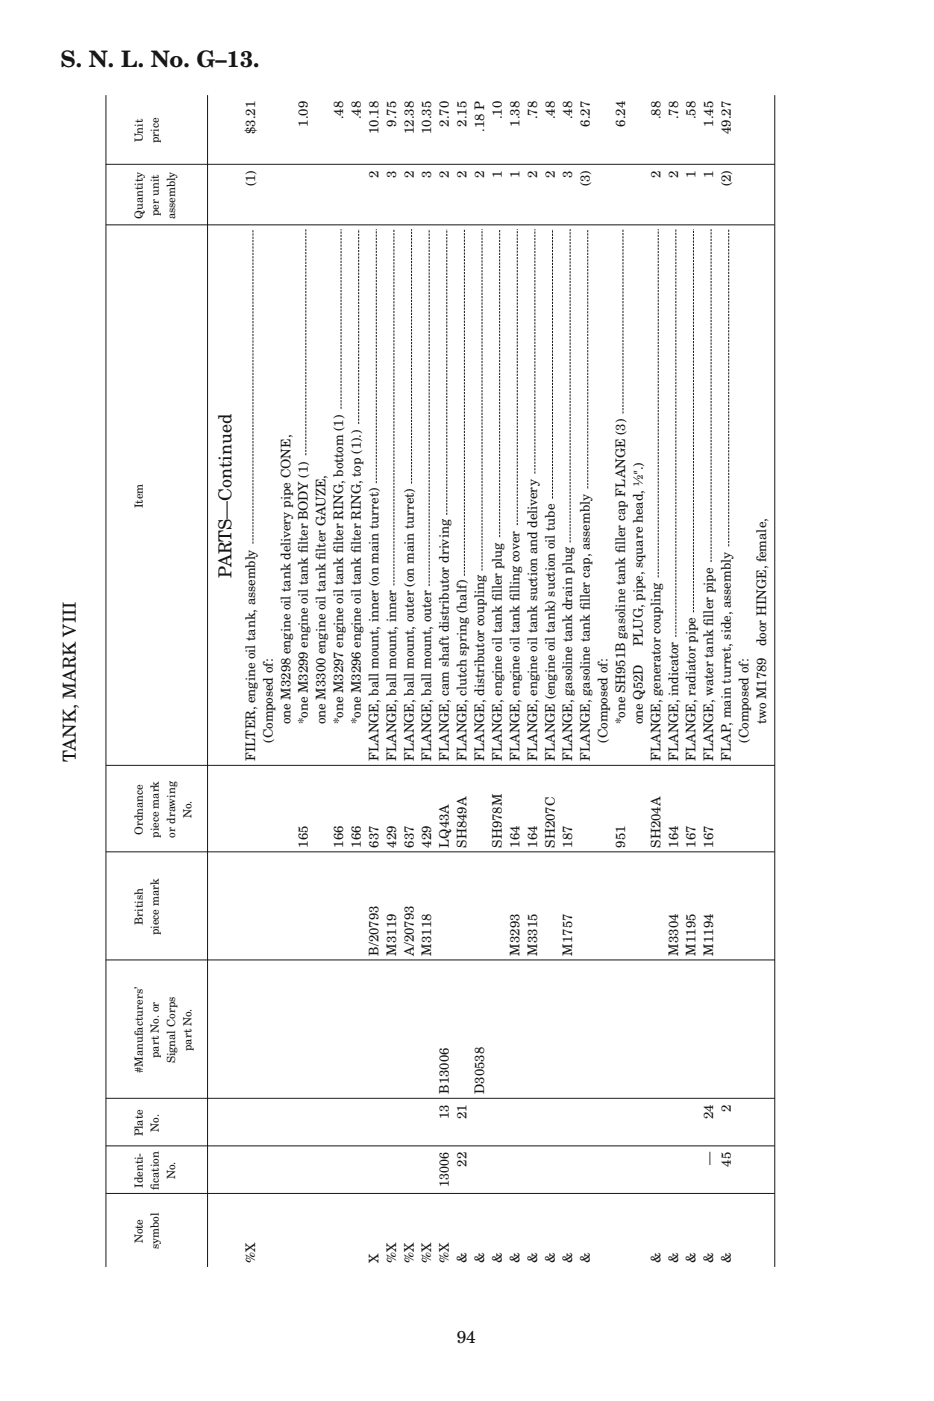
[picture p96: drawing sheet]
<svg xmlns="http://www.w3.org/2000/svg" width="152mm" height="229mm" viewBox="0 0 152 229" stroke-linecap="round" stroke-linejoin="round" font-family="sans-serif">
<defs><g id="words">
<text font-size="3.7" fill="#181715" x="9.9" y="10.9">S. N. L. No. G–13.</text>
<g font-size="2.9" fill="#181715">
<text x="37.7" y="94.3" transform="rotate(-90 37.7 94.3)">PARTS—Continued</text>
<text x="12.3" y="124.4" transform="rotate(-90 12.3 124.4)">TANK, MARK VIII</text>
</g>
<text font-size="2.8" fill="#181715" x="74.5" y="219.1">94</text>
<g font-size="2.2" fill="#181715">
<text x="41.6" y="21.9" transform="rotate(-90 41.6 21.9)">$3.21</text>
<text x="50.3" y="20.7" transform="rotate(-90 50.3 20.7)">1.09</text>
<text x="56" y="19.5" transform="rotate(-90 56 19.5)">.48</text>
<text x="58.9" y="19.5" transform="rotate(-90 58.9 19.5)">.48</text>
<text x="61.8" y="21.9" transform="rotate(-90 61.8 21.9)">10.18</text>
<text x="64.6" y="20.7" transform="rotate(-90 64.6 20.7)">9.75</text>
<text x="67.5" y="21.9" transform="rotate(-90 67.5 21.9)">12.38</text>
<text x="70.4" y="21.9" transform="rotate(-90 70.4 21.9)">10.35</text>
<text x="73.3" y="20.7" transform="rotate(-90 73.3 20.7)">2.70</text>
<text x="76.1" y="20.7" transform="rotate(-90 76.1 20.7)">2.15</text>
<text x="79" y="21.5" transform="rotate(-90 79 21.5)">.18 P</text>
<text x="81.9" y="19.5" transform="rotate(-90 81.9 19.5)">.10</text>
<text x="84.8" y="20.7" transform="rotate(-90 84.8 20.7)">1.38</text>
<text x="87.6" y="19.5" transform="rotate(-90 87.6 19.5)">.78</text>
<text x="90.5" y="19.5" transform="rotate(-90 90.5 19.5)">.48</text>
<text x="93.4" y="19.5" transform="rotate(-90 93.4 19.5)">.48</text>
<text x="96.3" y="20.7" transform="rotate(-90 96.3 20.7)">6.27</text>
<text x="102" y="20.7" transform="rotate(-90 102 20.7)">6.24</text>
<text x="107.8" y="19.5" transform="rotate(-90 107.8 19.5)">.88</text>
<text x="110.6" y="19.5" transform="rotate(-90 110.6 19.5)">.78</text>
<text x="113.5" y="19.5" transform="rotate(-90 113.5 19.5)">.58</text>
<text x="116.4" y="20.7" transform="rotate(-90 116.4 20.7)">1.45</text>
<text x="119.3" y="21.9" transform="rotate(-90 119.3 21.9)">49.27</text>
<text x="61.8" y="29" transform="rotate(-90 61.8 29)">2</text>
<text x="64.6" y="29" transform="rotate(-90 64.6 29)">3</text>
<text x="67.5" y="29" transform="rotate(-90 67.5 29)">2</text>
<text x="70.4" y="29" transform="rotate(-90 70.4 29)">3</text>
<text x="73.3" y="29" transform="rotate(-90 73.3 29)">2</text>
<text x="76.1" y="29" transform="rotate(-90 76.1 29)">2</text>
<text x="79" y="29" transform="rotate(-90 79 29)">2</text>
<text x="81.9" y="29" transform="rotate(-90 81.9 29)">1</text>
<text x="84.8" y="29" transform="rotate(-90 84.8 29)">1</text>
<text x="87.6" y="29" transform="rotate(-90 87.6 29)">2</text>
<text x="90.5" y="29" transform="rotate(-90 90.5 29)">2</text>
<text x="93.4" y="29" transform="rotate(-90 93.4 29)">3</text>
<text x="107.8" y="29" transform="rotate(-90 107.8 29)">2</text>
<text x="110.6" y="29" transform="rotate(-90 110.6 29)">2</text>
<text x="113.5" y="29" transform="rotate(-90 113.5 29)">1</text>
<text x="116.4" y="29" transform="rotate(-90 116.4 29)">1</text>
<text x="41.6" y="30.4" transform="rotate(-90 41.6 30.4)">(1)</text>
<text x="96.3" y="30.4" transform="rotate(-90 96.3 30.4)">(3)</text>
<text x="119.3" y="30.4" transform="rotate(-90 119.3 30.4)">(2)</text>
<text x="50.3" y="90.3" transform="rotate(-90 50.3 90.3)">i</text>
<text x="53.1" y="91.3" transform="rotate(-90 53.1 91.3)">i</text>
<text x="56" y="90.3" transform="rotate(-90 56 90.3)">i</text>
<text x="58.9" y="90.3" transform="rotate(-90 58.9 90.3)">i</text>
<text x="102" y="90.3" transform="rotate(-90 102 90.3)">i</text>
<text x="81.9" y="98.1" transform="rotate(-90 81.9 98.1)">i</text>
<text x="84.8" y="98.1" transform="rotate(-90 84.8 98.1)">i</text>
<text x="96.3" y="99.6" transform="rotate(-90 96.3 99.6)">i</text>
<text x="104.9" y="105.4" transform="rotate(-90 104.9 105.4)">PLUG, pipe, square head, ½″.)</text>
<text x="116.4" y="102.1" transform="rotate(-90 116.4 102.1)">i</text>
<text x="125" y="105.4" transform="rotate(-90 125 105.4)">door HINGE, female,</text>
<text x="47.4" y="118.2" transform="rotate(-90 47.4 118.2)">one M3298 engine oil tank delivery pipe CONE,</text>
<text x="50.3" y="118.2" transform="rotate(-90 50.3 118.2)">*one M3299 engine oil tank flter BODY (1)</text>
<text x="53.1" y="118.2" transform="rotate(-90 53.1 118.2)">one M3300 engine oil tank flter GAUZE,</text>
<text x="56" y="118.2" transform="rotate(-90 56 118.2)">*one M3297 engine oil tank flter RING, bottom (1)</text>
<text x="58.9" y="118.2" transform="rotate(-90 58.9 118.2)">*one M3296 engine oil tank flter RING, top (1).)</text>
<text x="102" y="118.2" transform="rotate(-90 102 118.2)">*one SH951B gasoline tank fller cap FLANGE (3)</text>
<text x="104.9" y="118.2" transform="rotate(-90 104.9 118.2)">one Q52D</text>
<text x="125" y="118.2" transform="rotate(-90 125 118.2)">two M1789</text>
<text x="41.6" y="124.2" transform="rotate(-90 41.6 124.2)">FILTER, engine oil tank, assembly</text>
<text x="44.5" y="121.2" transform="rotate(-90 44.5 121.2)">(Composed of:</text>
<text x="61.8" y="124.2" transform="rotate(-90 61.8 124.2)">FLANGE, ball mount, inner (on main turret)</text>
<text x="64.6" y="124.2" transform="rotate(-90 64.6 124.2)">FLANGE, ball mount, inner</text>
<text x="67.5" y="124.2" transform="rotate(-90 67.5 124.2)">FLANGE, ball mount, outer (on main turret)</text>
<text x="70.4" y="124.2" transform="rotate(-90 70.4 124.2)">FLANGE, ball mount, outer</text>
<text x="73.3" y="124.2" transform="rotate(-90 73.3 124.2)">FLANGE, cam shaft distributor driving</text>
<text x="76.1" y="124.2" transform="rotate(-90 76.1 124.2)">FLANGE, clutch spring (half)</text>
<text x="79" y="124.2" transform="rotate(-90 79 124.2)">FLANGE, distributor coupling</text>
<text x="81.9" y="124.2" transform="rotate(-90 81.9 124.2)">FLANGE, engine oil tank fller plug</text>
<text x="84.8" y="124.2" transform="rotate(-90 84.8 124.2)">FLANGE, engine oil tank flling cover</text>
<text x="87.6" y="124.2" transform="rotate(-90 87.6 124.2)">FLANGE, engine oil tank suction and delivery</text>
<text x="90.5" y="124.2" transform="rotate(-90 90.5 124.2)">FLANGE (engine oil tank) suction oil tube</text>
<text x="93.4" y="124.2" transform="rotate(-90 93.4 124.2)">FLANGE, gasoline tank drain plug</text>
<text x="96.3" y="124.2" transform="rotate(-90 96.3 124.2)">FLANGE, gasoline tank fller cap, assembly</text>
<text x="99.1" y="121.2" transform="rotate(-90 99.1 121.2)">(Composed of:</text>
<text x="107.8" y="124.2" transform="rotate(-90 107.8 124.2)">FLANGE, generator coupling</text>
<text x="110.6" y="124.2" transform="rotate(-90 110.6 124.2)">FLANGE, indicator</text>
<text x="113.5" y="124.2" transform="rotate(-90 113.5 124.2)">FLANGE, radiator pipe</text>
<text x="116.4" y="124.2" transform="rotate(-90 116.4 124.2)">FLANGE, water tank fller pipe</text>
<text x="119.3" y="124.2" transform="rotate(-90 119.3 124.2)">FLAP, main turret, side, assembly</text>
<text x="122.1" y="121.2" transform="rotate(-90 122.1 121.2)">(Composed of:</text>
<text x="50.3" y="138.3" transform="rotate(-90 50.3 138.3)">165</text>
<text x="56" y="138.3" transform="rotate(-90 56 138.3)">166</text>
<text x="58.9" y="138.3" transform="rotate(-90 58.9 138.3)">166</text>
<text x="61.8" y="138.3" transform="rotate(-90 61.8 138.3)">637</text>
<text x="64.6" y="138.3" transform="rotate(-90 64.6 138.3)">429</text>
<text x="67.5" y="138.3" transform="rotate(-90 67.5 138.3)">637</text>
<text x="70.4" y="138.3" transform="rotate(-90 70.4 138.3)">429</text>
<text x="73.3" y="138.3" transform="rotate(-90 73.3 138.3)">LQ43A</text>
<text x="76.1" y="138.3" transform="rotate(-90 76.1 138.3)">SH849A</text>
<text x="81.9" y="138.3" transform="rotate(-90 81.9 138.3)">SH978M</text>
<text x="84.8" y="138.3" transform="rotate(-90 84.8 138.3)">164</text>
<text x="87.6" y="138.3" transform="rotate(-90 87.6 138.3)">164</text>
<text x="90.5" y="138.3" transform="rotate(-90 90.5 138.3)">SH207C</text>
<text x="93.4" y="138.3" transform="rotate(-90 93.4 138.3)">187</text>
<text x="102" y="138.3" transform="rotate(-90 102 138.3)">951</text>
<text x="107.8" y="138.3" transform="rotate(-90 107.8 138.3)">SH204A</text>
<text x="110.6" y="138.3" transform="rotate(-90 110.6 138.3)">164</text>
<text x="113.5" y="138.3" transform="rotate(-90 113.5 138.3)">167</text>
<text x="116.4" y="138.3" transform="rotate(-90 116.4 138.3)">167</text>
<text x="61.8" y="155.9" transform="rotate(-90 61.8 155.9)">B/20793</text>
<text x="64.6" y="155.9" transform="rotate(-90 64.6 155.9)">M3119</text>
<text x="67.5" y="155.9" transform="rotate(-90 67.5 155.9)">A/20793</text>
<text x="70.4" y="155.9" transform="rotate(-90 70.4 155.9)">M3118</text>
<text x="84.8" y="155.9" transform="rotate(-90 84.8 155.9)">M3293</text>
<text x="87.6" y="155.9" transform="rotate(-90 87.6 155.9)">M3315</text>
<text x="93.4" y="155.9" transform="rotate(-90 93.4 155.9)">M1757</text>
<text x="110.6" y="155.9" transform="rotate(-90 110.6 155.9)">M3304</text>
<text x="113.5" y="155.9" transform="rotate(-90 113.5 155.9)">M1195</text>
<text x="116.4" y="155.9" transform="rotate(-90 116.4 155.9)">M1194</text>
<text x="73.3" y="178.5" transform="rotate(-90 73.3 178.5)">B13006</text>
<text x="79" y="178.5" transform="rotate(-90 79 178.5)">D30538</text>
<text x="73.3" y="182.6" transform="rotate(-90 73.3 182.6)">13</text>
<text x="76.1" y="182.6" transform="rotate(-90 76.1 182.6)">21</text>
<text x="116.4" y="182.6" transform="rotate(-90 116.4 182.6)">24</text>
<text x="119.3" y="181.4" transform="rotate(-90 119.3 181.4)">2</text>
<text x="76.1" y="190.3" transform="rotate(-90 76.1 190.3)">22</text>
<text x="116.4" y="190.1" transform="rotate(-90 116.4 190.1)">—</text>
<text x="119.3" y="190.3" transform="rotate(-90 119.3 190.3)">45</text>
<text x="73.3" y="193.6" transform="rotate(-90 73.3 193.6)">13006</text>
<text x="41.6" y="206" transform="rotate(-90 41.6 206)">%X</text>
<text x="61.8" y="206" transform="rotate(-90 61.8 206)">X</text>
<text x="64.6" y="206" transform="rotate(-90 64.6 206)">%X</text>
<text x="67.5" y="206" transform="rotate(-90 67.5 206)">%X</text>
<text x="70.4" y="206" transform="rotate(-90 70.4 206)">%X</text>
<text x="73.3" y="206" transform="rotate(-90 73.3 206)">%X</text>
<text x="76.1" y="206" transform="rotate(-90 76.1 206)">&amp;</text>
<text x="79" y="206" transform="rotate(-90 79 206)">&amp;</text>
<text x="81.9" y="206" transform="rotate(-90 81.9 206)">&amp;</text>
<text x="84.8" y="206" transform="rotate(-90 84.8 206)">&amp;</text>
<text x="87.6" y="206" transform="rotate(-90 87.6 206)">&amp;</text>
<text x="90.5" y="206" transform="rotate(-90 90.5 206)">&amp;</text>
<text x="93.4" y="206" transform="rotate(-90 93.4 206)">&amp;</text>
<text x="96.3" y="206" transform="rotate(-90 96.3 206)">&amp;</text>
<text x="107.8" y="206" transform="rotate(-90 107.8 206)">&amp;</text>
<text x="110.6" y="206" transform="rotate(-90 110.6 206)">&amp;</text>
<text x="113.5" y="206" transform="rotate(-90 113.5 206)">&amp;</text>
<text x="116.4" y="206" transform="rotate(-90 116.4 206)">&amp;</text>
<text x="119.3" y="206" transform="rotate(-90 119.3 206)">&amp;</text>
</g>
<g font-size="1.8" fill="#181715">
<text x="23.3" y="23.2" transform="rotate(-90 23.3 23.2)">Unit</text>
<text x="25.9" y="23.4" transform="rotate(-90 25.9 23.4)">price</text>
<text x="23.3" y="35.7" transform="rotate(-90 23.3 35.7)">Quantity</text>
<text x="25.9" y="35.3" transform="rotate(-90 25.9 35.3)">per unit</text>
<text x="28.6" y="35.8" transform="rotate(-90 28.6 35.8)">assembly</text>
<text x="23.3" y="82.9" transform="rotate(-90 23.3 82.9)">Item</text>
<text x="23.3" y="136.2" transform="rotate(-90 23.3 136.2)">Ordnance</text>
<text x="25.9" y="136.7" transform="rotate(-90 25.9 136.7)">piece mark</text>
<text x="28.6" y="136.7" transform="rotate(-90 28.6 136.7)">or drawing</text>
<text x="31.2" y="133.5" transform="rotate(-90 31.2 133.5)">No.</text>
<text x="23.3" y="150.9" transform="rotate(-90 23.3 150.9)">British</text>
<text x="25.9" y="152.6" transform="rotate(-90 25.9 152.6)">piece mark</text>
<text x="25.9" y="172.6" transform="rotate(-90 25.9 172.6)">part No. or</text>
<text x="28.6" y="173.5" transform="rotate(-90 28.6 173.5)">Signal Corps</text>
<text x="31.2" y="171.5" transform="rotate(-90 31.2 171.5)">part No.</text>
<text x="23.3" y="175.1" transform="rotate(-90 23.3 175.1)">#Manufacturers’</text>
<text x="23.3" y="185.4" transform="rotate(-90 23.3 185.4)">Plate</text>
<text x="25.9" y="184.6" transform="rotate(-90 25.9 184.6)">No.</text>
<text x="23.3" y="193.8" transform="rotate(-90 23.3 193.8)">Identi-</text>
<text x="25.9" y="194.1" transform="rotate(-90 25.9 194.1)">fcation</text>
<text x="25.9" y="194.1" transform="rotate(-90 25.9 194.1)">i</text>
<text x="28.6" y="192.4" transform="rotate(-90 28.6 192.4)">No.</text>
<text x="23.3" y="202.8" transform="rotate(-90 23.3 202.8)">Note</text>
<text x="25.9" y="203.8" transform="rotate(-90 25.9 203.8)">symbol</text>
</g>
</g></defs>
<path d="M17.3 15.5v191.2M33.9 15.5v191.2M126.4 15.5v191.2M17.3 36.7h109.1M17.3 26.8h109.1M17.3 139h109.1M17.3 124.9h109.1M17.3 156.6h109.1M17.3 179.2h109.1M17.3 194.7h109.1M17.3 187h109.1" fill="none" stroke="#181715" stroke-width=".16"/>
<g fill="none" stroke="#181715" stroke-width=".16" stroke-dasharray=".4 .2" stroke-linecap="butt">
<path d="M49.9 74.3v-36.9M55.7 66.7v-29.3M58.5 69.2v-31.8M61.4 78.8v-41.4M67.2 78.9v-41.5M87.3 77.3v-39.9M95.9 79.7v-42.3M101.7 67.5v-30.1M41.3 88.7v-51.3M64.3 95.5v-58.1M70 95.6v-58.2M72.9 84v-46.6"/>
<path d="M75.8 93.9v-56.5M78.7 93.1v-55.7M81.5 87.6v-50.2M84.4 85.7v-48.3M90.2 81.3v-43.9M93 88.5v-51.1M107.4 94.2v-56.8M113.2 99.9v-62.5M116 91.7v-54.3M118.9 89.2v-51.8M110.3 103.9v-66.5"/>
</g>
<use href="#words"/>
</svg>
